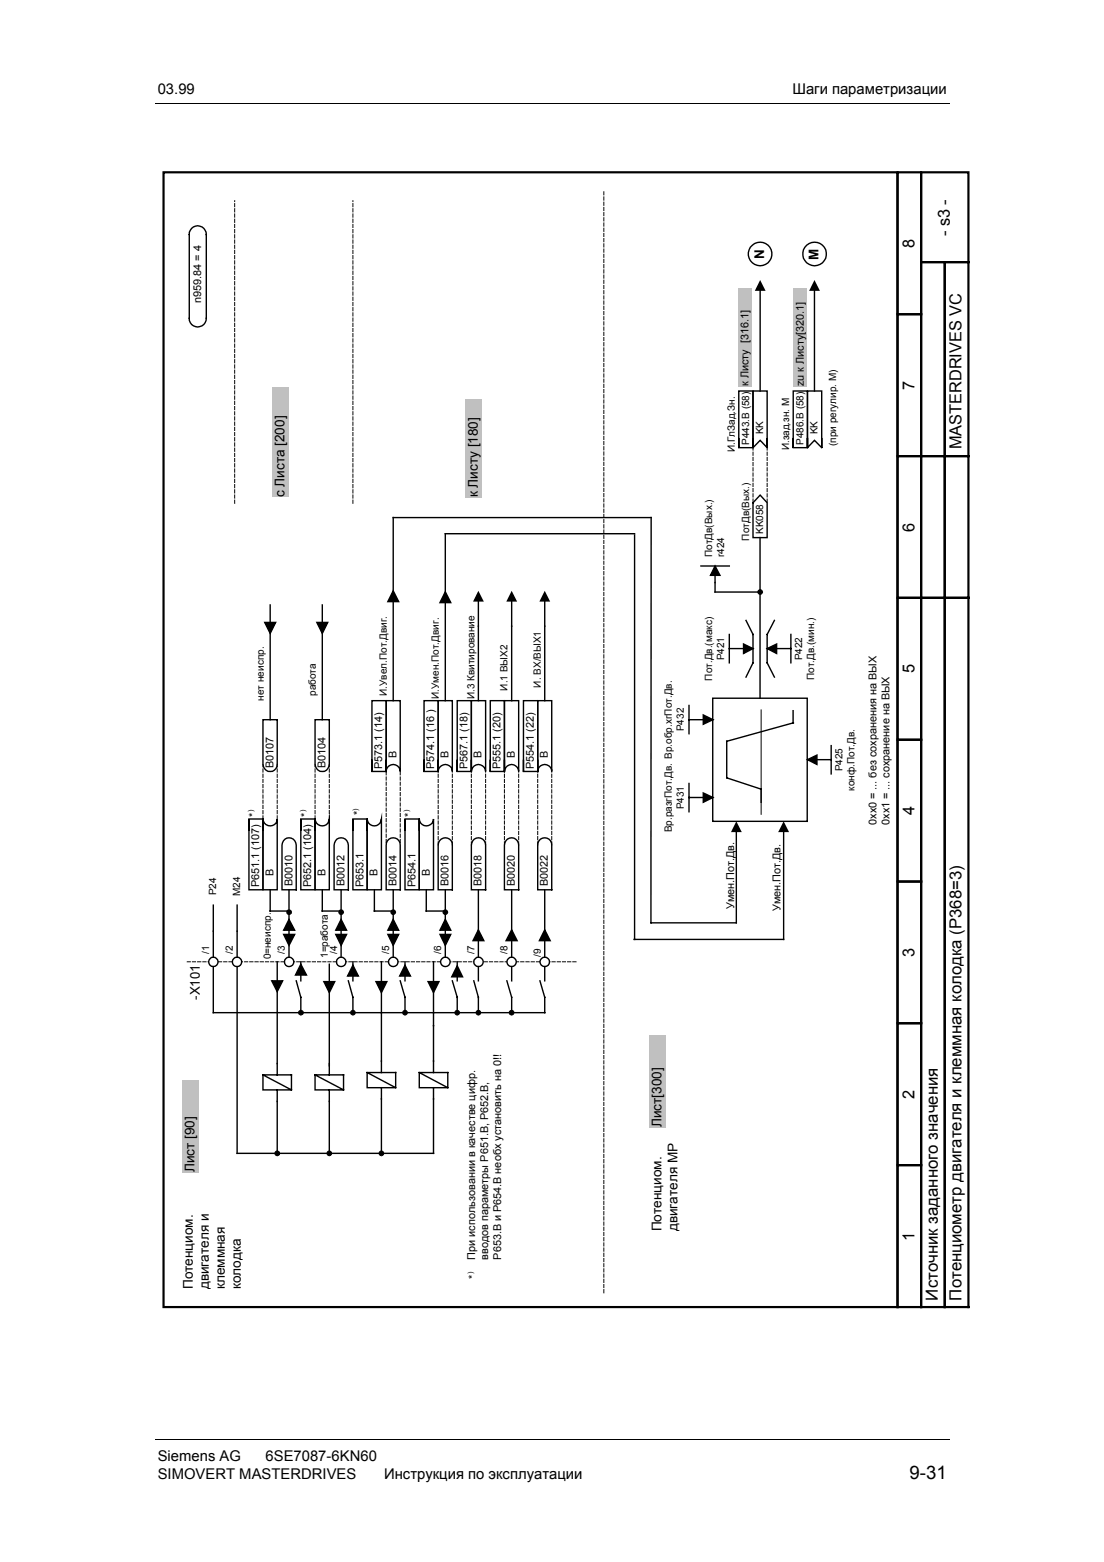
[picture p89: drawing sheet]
<svg xmlns="http://www.w3.org/2000/svg" width="210mm" height="297mm" viewBox="0 0 210 297" stroke-linecap="round" stroke-linejoin="round" font-family="sans-serif">
<defs><g id="words">
<text font-size="3.5" x="172.9" y="281.3">9-31</text>
<g font-size="3.2">
<text x="173.8" y="47.2" transform="rotate(-90 173.8 47.2)">8</text>
<text x="180.6" y="45" transform="rotate(-90 180.6 45)">- s3 -</text>
<text x="173.8" y="74.1" transform="rotate(-90 173.8 74.1)">7</text>
<text x="182.8" y="85.5" transform="rotate(-90 182.8 85.5)">MASTERDRIVES VC</text>
<text x="173.8" y="101.1" transform="rotate(-90 173.8 101.1)">6</text>
<text x="173.8" y="128.1" transform="rotate(-90 173.8 128.1)">5</text>
<text x="173.8" y="155" transform="rotate(-90 173.8 155)">4</text>
<text x="173.8" y="182" transform="rotate(-90 173.8 182)">3</text>
<text x="173.8" y="209" transform="rotate(-90 173.8 209)">2</text>
<text x="173.8" y="236" transform="rotate(-90 173.8 236)">1</text>
<text x="178.3" y="247.3" transform="rotate(-90 178.3 247.3)">Источник заданного значения</text>
<text x="182.8" y="247.3" transform="rotate(-90 182.8 247.3)">Потенциометр двигателя и клеммная колодка (P368=3)</text>
</g>
<g font-size="2.8">
<text x="30" y="17.8">03.99</text>
<text x="150.7" y="17.8">Шаги параметризации</text>
<text x="30" y="277.8">Siemens AG</text>
<text x="30" y="281.3">SIMOVERT MASTERDRIVES</text>
<text x="50.5" y="277.8">6SE7087-6KN60</text>
<text x="73" y="281.3">Инструкция по эксплуатации</text>
</g>
<g font-size="2.5">
<text x="145.3" y="49.2" transform="rotate(-90 145.3 49.2)">N</text>
<text x="155.6" y="49.4" transform="rotate(-90 155.6 49.4)">M</text>
<text x="54.1" y="94.6" transform="rotate(-90 54.1 94.6)">с Листа [200]</text>
<text x="90.8" y="94.6" transform="rotate(-90 90.8 94.6)">к Листу [180]</text>
<text x="38" y="190.1" transform="rotate(-90 38 190.1)">-X101</text>
<text x="125.8" y="214.4" transform="rotate(-90 125.8 214.4)">Лист[300]</text>
<text x="37" y="222.9" transform="rotate(-90 37 222.9)">Лист [90]</text>
<text x="125.8" y="234.2" transform="rotate(-90 125.8 234.2)">Потенциом.</text>
<text x="128.8" y="234.2" transform="rotate(-90 128.8 234.2)">двигателя MP</text>
<text x="36.7" y="245.2" transform="rotate(-90 36.7 245.2)">Потенциом.</text>
<text x="39.7" y="245.2" transform="rotate(-90 39.7 245.2)">двигателя и</text>
<text x="42.8" y="245.2" transform="rotate(-90 42.8 245.2)">клеммная</text>
<text x="45.8" y="245.2" transform="rotate(-90 45.8 245.2)">колодка</text>
</g>
<g font-size="2.1">
<text x="38.2" y="57.6" transform="rotate(-90 38.2 57.6)">n959.84 = 4</text>
<text x="142.3" y="73.4" transform="rotate(-90 142.3 73.4)">к Листу [316.1]</text>
<text x="152.8" y="73.4" transform="rotate(-90 152.8 73.4)">zu к Листу[320.1]</text>
<text x="52" y="146.1" transform="rotate(-90 52 146.1)">B0107</text>
<text x="61.9" y="146.1" transform="rotate(-90 61.9 146.1)">B0104</text>
<text x="72.7" y="146.2" transform="rotate(-90 72.7 146.2)">P573.1 (14)</text>
<text x="75.4" y="144.2" transform="rotate(-90 75.4 144.2)">B</text>
<text x="82.6" y="146.2" transform="rotate(-90 82.6 146.2)">P574.1 (16 )</text>
<text x="85.3" y="144.2" transform="rotate(-90 85.3 144.2)">B</text>
<text x="88.9" y="146.2" transform="rotate(-90 88.9 146.2)">P567.1 (18)</text>
<text x="91.6" y="144.2" transform="rotate(-90 91.6 144.2)">B</text>
<text x="95.2" y="146.2" transform="rotate(-90 95.2 146.2)">P555.1 (20)</text>
<text x="97.9" y="144.2" transform="rotate(-90 97.9 144.2)">B</text>
<text x="101.5" y="146.2" transform="rotate(-90 101.5 146.2)">P554.1 (22)</text>
<text x="104.2" y="144.2" transform="rotate(-90 104.2 144.2)">B</text>
<text x="48.8" y="155.3" transform="rotate(-90 48.8 155.3)">*</text>
<text x="58.7" y="155.3" transform="rotate(-90 58.7 155.3)">*</text>
<text x="68.7" y="155" transform="rotate(-90 68.7 155)">*</text>
<text x="78.4" y="155.3" transform="rotate(-90 78.4 155.3)">*</text>
<text x="166.6" y="156.9" transform="rotate(-90 166.6 156.9)">0xx0 = ... без сохранения на ВЫХ</text>
<text x="169.1" y="156.9" transform="rotate(-90 169.1 156.9)">0xx1 = ... сохранение на ВЫХ</text>
<text x="52" y="166.7" transform="rotate(-90 52 166.7)">B</text>
<text x="61.9" y="166.7" transform="rotate(-90 61.9 166.7)">B</text>
<text x="71.8" y="166.7" transform="rotate(-90 71.8 166.7)">B</text>
<text x="81.7" y="166.7" transform="rotate(-90 81.7 166.7)">B</text>
<text x="49.3" y="168.7" transform="rotate(-90 49.3 168.7)">P651.1 (107)</text>
<text x="55.6" y="168.6" transform="rotate(-90 55.6 168.6)">B0010</text>
<text x="59.2" y="168.7" transform="rotate(-90 59.2 168.7)">P652.1 (104)</text>
<text x="65.5" y="168.6" transform="rotate(-90 65.5 168.6)">B0012</text>
<text x="69.1" y="168.7" transform="rotate(-90 69.1 168.7)">P653.1</text>
<text x="75.4" y="168.6" transform="rotate(-90 75.4 168.6)">B0014</text>
<text x="79" y="168.7" transform="rotate(-90 79 168.7)">P654.1</text>
<text x="85.3" y="168.6" transform="rotate(-90 85.3 168.6)">B0016</text>
<text x="91.6" y="168.6" transform="rotate(-90 91.6 168.6)">B0018</text>
<text x="97.9" y="168.6" transform="rotate(-90 97.9 168.6)">B0020</text>
<text x="104.2" y="168.6" transform="rotate(-90 104.2 168.6)">B0022</text>
<text x="139.6" y="172.9" transform="rotate(-90 139.6 172.9)">Умен.Пот.Дв.</text>
<text x="148.4" y="173.3" transform="rotate(-90 148.4 173.3)">Умен.Пот.Дв.</text>
<text x="90.4" y="239.5" transform="rotate(-90 90.4 239.5)">При использовании в качестве цифр.</text>
<text x="92.8" y="239.5" transform="rotate(-90 92.8 239.5)">вводов параметры P651.B, P652.B,</text>
<text x="95.3" y="239.5" transform="rotate(-90 95.3 239.5)">P653.B и P654.B необх установить на 0!!</text>
<text x="90.6" y="243.2" transform="rotate(-90 90.6 243.2)">*</text>
</g>
<g font-size="1.9">
<text x="145.1" y="82.6" transform="rotate(-90 145.1 82.6)">KK</text>
<text x="155.4" y="82.6" transform="rotate(-90 155.4 82.6)">KK</text>
<text x="139.7" y="86" transform="rotate(-90 139.7 86)">И.ГлЗад.Зн.</text>
<text x="142.4" y="84.6" transform="rotate(-90 142.4 84.6)">P443.B (58)</text>
<text x="150.1" y="85.7" transform="rotate(-90 150.1 85.7)">И.зад.зн. M</text>
<text x="152.8" y="84.6" transform="rotate(-90 152.8 84.6)">P486.B (58)</text>
<text x="159" y="84.8" transform="rotate(-90 159 84.8)">(при регулир. M)</text>
<text x="145.1" y="101.6" transform="rotate(-90 145.1 101.6)">KK058</text>
<text x="135.4" y="106" transform="rotate(-90 135.4 106)">ПотДв(Вых.)</text>
<text x="137.7" y="106" transform="rotate(-90 137.7 106)">r424</text>
<text x="142.4" y="102.8" transform="rotate(-90 142.4 102.8)">ПотДв(Вых.)</text>
<text x="137.7" y="125.6" transform="rotate(-90 137.7 125.6)">P421</text>
<text x="152.5" y="125.6" transform="rotate(-90 152.5 125.6)">P422</text>
<text x="96.5" y="131.3" transform="rotate(-90 96.5 131.3)">И.1 ВЫХ2</text>
<text x="102.8" y="130.8" transform="rotate(-90 102.8 130.8)">И. ВХ/ВЫХ1</text>
<text x="135.4" y="129.4" transform="rotate(-90 135.4 129.4)">Пот.Дв.(макс)</text>
<text x="154.8" y="129.3" transform="rotate(-90 154.8 129.3)">Пот.Дв.(мин.)</text>
<text x="50.1" y="133.2" transform="rotate(-90 50.1 133.2)">нет неиспр.</text>
<text x="60" y="132.3" transform="rotate(-90 60 132.3)">работа</text>
<text x="73.6" y="132.4" transform="rotate(-90 73.6 132.4)">И.Увел.Пот.Двиг.</text>
<text x="83.5" y="132.9" transform="rotate(-90 83.5 132.9)">И.Умен.Пот.Двиг.</text>
<text x="90.2" y="133" transform="rotate(-90 90.2 133)">И.3 Квитирование</text>
<text x="130" y="139.1" transform="rotate(-90 130 139.1)">P432</text>
<text x="160.2" y="146.7" transform="rotate(-90 160.2 146.7)">P425</text>
<text x="130" y="153.9" transform="rotate(-90 130 153.9)">P431</text>
<text x="162.5" y="150.4" transform="rotate(-90 162.5 150.4)">конф.Пот.Дв.</text>
<text x="127.8" y="158.3" transform="rotate(-90 127.8 158.3)">Вр.разгПот.Дв. Вр.обр.хгПот.Дв.</text>
<text x="41.1" y="170.2" transform="rotate(-90 41.1 170.2)">P24</text>
<text x="45.7" y="170.4" transform="rotate(-90 45.7 170.4)">M24</text>
<text x="39.8" y="181.5" transform="rotate(-90 39.8 181.5)">/1</text>
<text x="44.3" y="181.5" transform="rotate(-90 44.3 181.5)">/2</text>
<text x="51.5" y="182.5" transform="rotate(-90 51.5 182.5)">0=неиспр.</text>
<text x="54.2" y="181.5" transform="rotate(-90 54.2 181.5)">/3</text>
<text x="62.3" y="182.2" transform="rotate(-90 62.3 182.2)">1=работа</text>
<text x="64.1" y="181.5" transform="rotate(-90 64.1 181.5)">/4</text>
<text x="74" y="181.5" transform="rotate(-90 74 181.5)">/5</text>
<text x="83.9" y="181.5" transform="rotate(-90 83.9 181.5)">/6</text>
<text x="90.2" y="181.5" transform="rotate(-90 90.2 181.5)">/7</text>
<text x="96.5" y="181.5" transform="rotate(-90 96.5 181.5)">/8</text>
<text x="102.8" y="181.9" transform="rotate(-90 102.8 181.9)">/9</text>
</g>
<g font-size="1.4">
<text x="48.1" y="154.5" transform="rotate(-90 48.1 154.5)">)</text>
<text x="58" y="154.5" transform="rotate(-90 58 154.5)">)</text>
<text x="68.1" y="154.2" transform="rotate(-90 68.1 154.2)">)</text>
<text x="77.7" y="154.5" transform="rotate(-90 77.7 154.5)">)</text>
<text x="89.9" y="242.4" transform="rotate(-90 89.9 242.4)">)</text>
</g>
</g></defs>
<g fill="none" stroke="#000" stroke-width=".19">
<path d="M29.5 19.7h151M35.6 182.9h.6M36.6 182.9h.6M37.6 182.9h.6M38.6 182.9h.6M39.6 182.9h.6M40.6 182.9h.5M41.5 182.9h.6M42.5 182.9h.6M43.5 182.9h.6M44.5 182.9h.6M45.5 182.9h.6"/>
<path d="M46.5 182.9h.6M47.5 182.9h.6M48.5 182.9h.6M49.5 182.9h.6M50.5 182.9h.6M51.5 182.9h.5M52.4 182.9h.6M53.4 182.9h.6M54.4 182.9h.6M55.4 182.9h.6M56.4 182.9h.6M57.4 182.9h.6"/>
<path d="M58.4 182.9h.6M59.4 182.9h.6M60.4 182.9h.6M61.4 182.9h.6M62.3 182.9h.6M63.3 182.9h.6M64.3 182.9h.6M65.3 182.9h.6M66.3 182.9h.6M67.3 182.9h.6M68.3 182.9h.6M69.3 182.9h.6"/>
<path d="M70.3 182.9h.6M71.3 182.9h.6M72.2 182.9h.7M73.2 182.9h.7M74.2 182.9h.6M75.2 182.9h.6M76.2 182.9h.6M77.2 182.9h.6M78.2 182.9h.6M79.2 182.9h.6M80.2 182.9h.6M81.2 182.9h.6"/>
<path d="M82.2 182.9h.6M83.1 182.9h.7M84.1 182.9h.7M85.1 182.9h.6M86.1 182.9h.6M87.1 182.9h.6M88.1 182.9h.6M89.1 182.9h.6M90.1 182.9h.6M91.1 182.9h.6M92.1 182.9h.6M93 182.9h.7"/>
<path d="M94 182.9h.7M95 182.9h.7M96 182.9h.6M97 182.9h.6M98 182.9h.6M99 182.9h.6M100 182.9h.6M101 182.9h.6M102 182.9h.6M103 182.9h.6M103.9 182.9h.7M104.9 182.9h.7"/>
<path d="M105.9 182.9h.7M106.9 182.9h.6M107.9 182.9h.6M108.9 182.9h.6M29.5 273.8h151"/>
</g>
<g fill="none" stroke="#000" stroke-width=".42">
<path d="M31.1 32.8h139.5v215.8h-139.5zM170.6 32.8h4.5v27h-4.5zM175.1 32.8h9v17h-9zM170.6 59.8h4.5v26.9h-4.5zM175.1 49.8h4.5v36.9h-4.5zM179.6 49.8h4.5v36.9h-4.5zM170.6 86.7h4.5v27h-4.5zM175.1 86.7h4.5v27h-4.5zM179.6 86.7h4.5v27h-4.5zM170.6 113.7h4.5v27h-4.5zM175.1 113.7h4.5v134.9h-4.5zM179.6 113.7h4.5v134.9h-4.5z"/>
<path d="M170.6 140.7h4.5v26.9h-4.5zM170.6 167.6h4.5v27h-4.5zM170.6 194.6h4.5v27h-4.5zM170.6 221.6h4.5v27h-4.5z"/>
</g>
<g fill="none" stroke="#000" stroke-width=".27">
<path d="M83.3 133.2h2.7v13.5a1.34 1.34 0 0 0-1.3-1.3 1.34 1.34 0 0 0-1.4 1.3zM89.6 133.2h2.7v13.5a1.35 1.35 0 0 0-1.3-1.3 1.35 1.35 0 0 0-1.4 1.3zM95.9 133.2h2.7v13.5a1.35 1.35 0 0 0-1.3-1.3 1.35 1.35 0 0 0-1.4 1.3zM102.2 133.2h2.7v13.5a1.33 1.33 0 0 0-1.3-1.3 1.33 1.33 0 0 0-1.4 1.3zM80.6 144.6v2.1v-13.5h2.7v13.5v-2.1M80.6 146.7h2.7M83.6 159.9a1.34 1.34 0 0 1 1.5-.5 1.34 1.34 0 0 1 .9 1.3v8.5h-2.7v-8.5zM86.9 144.6v2.1v-13.5h2.7v13.5v-2.1M86.9 146.7h2.7M90.2 159.6a1.37 1.37 0 0 1 1.4-.1 1.37 1.37 0 0 1 .7 1.2v8.5h-2.7v-8.5l.3-.8zM93.2 144.6v2.1v-13.5h2.7v13.5v-2.1M93.2 146.7h2.7"/>
<path d="M96.5 159.6a1.34 1.34 0 0 1 1.4-.1 1.34 1.34 0 0 1 .7 1.2v8.5h-2.7v-8.5l.3-.8zM99.5 144.6v2.1v-13.5h2.7v13.5v-2.1M99.5 146.7h2.7M102.8 159.6a1.34 1.34 0 0 1 1.4-.1 1.34 1.34 0 0 1 .7 1.2v8.5h-2.7v-8.5l.1-.4z"/>
</g>
<g fill="#fff" stroke="#000" stroke-width=".27">
<circle cx="74.8" cy="182.9" r=".9"/>
<circle cx="84.7" cy="182.9" r=".9"/>
<circle cx="91" cy="182.9" r=".9"/>
<circle cx="97.3" cy="182.9" r=".88"/>
<circle cx="103.6" cy="182.9" r=".9"/>
</g>
<path d="M84.7 101.5v31.7M91 114.1v19.1M103.6 114.1v19.1M84.7 169.2v12.8M91 169.2v12.8M97.3 169.2v12.8M103.6 169.2v12.8" fill="none" stroke="#000" stroke-width=".27"/>
<path d="M91 112.4l1 2h-2.1zM103.6 112.4l1 2h-2z" fill="#000"/>
<path d="M123.5 196.8h3v17.6h-3z" fill="#c0c0c0"/>
<g fill="none" stroke="#000" stroke-width=".27">
<path d="M97.3 114.1v19.1M77 157.9v-2.2v13.5h2.7v-13.5v2.2M77 155.7h2.7M79.7 155.7a1.36 1.36 0 0 0 1.4 1.4 1.36 1.36 0 0 0 1.3-1.4v13.5h-2.7zM81 169.2v4h3.7M45.1 183.8v35.5M72.5 182.9v18.9M82.4 182.9v21.1M86 186.5l.9 3.2v2.9M86.9 183.8v2.7M90.1 186.5l.9 3.2v2.9M91 183.8v2.7"/>
<path d="M96.4 186.5l.9 3.2v2.9M97.3 183.8v2.7M102.7 186.5l.9 3.2v2.9h-63M103.6 183.8v2.7M62.6 209.4v9.9M72.5 209v10.3M79.7 204h5.4v2.8h-5.4zM79.7 204l5.4 2.8M82.4 206.8v12.5h-29.7"/>
</g>
<g fill="#000" stroke="#000" stroke-width=".19">
<circle cx="84.7" cy="173.5" r=".45"/>
<circle cx="86.9" cy="192.6" r=".45"/>
<circle cx="91" cy="192.6" r=".45"/>
<circle cx="97.3" cy="192.6" r=".47"/>
<circle cx="62.6" cy="219.3" r=".45"/>
<circle cx="72.5" cy="219.3" r=".45"/>
</g>
<path d="M97.3 112.4l1 2h-2z" fill="#000"/>
<path d="M34.7 205.4h3.1v17.5h-3.1z" fill="#c0c0c0"/>
<path d="M40.6 177.1v4.9M45.1 177.1v4.9M54.9 169.2v12.8M64.9 169.2v12.8M74.8 169.2v12.8" fill="none" stroke="#000" stroke-width=".27"/>
<g fill="#fff" stroke="#000" stroke-width=".27">
<circle cx="64.9" cy="182.9" r=".9"/>
<circle cx="55" cy="182.9" r=".89"/>
<circle cx="45.1" cy="182.9" r=".89"/>
<circle cx="40.6" cy="182.9" r=".88"/>
</g>
<g fill="none" stroke="#000" stroke-width=".27">
<path d="M144.5 55v19.4M154.9 55v19.4M140.5 83.4v1.7v-10.7h2.7v10.7v-10.7h2.7v10.7v-1.7M140.5 85.1h2.7l1.3-1.4 1.4 1.4M144.5 94.1l1.4 1.5v6.6h-2.7v-6.6zM150.8 83.4v1.7v-10.7h2.7v10.7v-10.7h2.7v10.7v-1.7M150.8 85.1h2.7l1.4-1.4 1.3 1.4M51.4 115v21.9M61.3 115v21.9M84.7 101.5h35.9M120.6 101.7v76.9M133.3 107.6h5.4"/>
<path d="M136 108.1v4.5h8.5M141.8 118l1.4 2.6v5.4l-1.4 2.8M144.5 102.2v30.6M147.2 118l-1.3 2.6v5.4l1.3 2.8M50 136.9h2.7v8.4a1.36 1.36 0 0 1-1.3 1.4 1.36 1.36 0 0 1-1.4-1.4zM59.9 136.9h2.7v8.4a1.36 1.36 0 0 1-1.3 1.4 1.36 1.36 0 0 1-1.4-1.4zM73.4 133.2h2.7v13.5a1.33 1.33 0 0 0-1.3-1.3 1.33 1.33 0 0 0-1.4 1.3zM74.8 133.2v-34.8h49v77.1M131 134.2v5.3M131 136.9h4.6M135.5 132.8h18v23.4h-18zM138.7 123.3h4.5"/>
<path d="M138.7 120.6v5.4M145.9 123.3h4.5M150.4 120.6v5.4M150.8 135.1v2.4M150.9 137.5l-12.7 3.5v6.9M47.3 157.9v-2.2v13.5h2.7v-13.5v2.2M47.3 155.7h2.7M50 155.7a1.36 1.36 0 0 0 1.4 1.4 1.36 1.36 0 0 0 1.3-1.4v13.5h-2.7zM54.2 159.6a1.35 1.35 0 0 1 1.4-.1 1.35 1.35 0 0 1 .7 1.2v8.5h-2.7v-8.5l.3-.8zM57.2 157.9v-2.2v13.5h2.7v-13.5v2.2M57.2 155.7h2.7M59.9 155.7a1.36 1.36 0 0 0 1.4 1.4 1.36 1.36 0 0 0 1.3-1.4v13.5h-2.7z"/>
<path d="M64.1 159.6a1.38 1.38 0 0 1 1.4-.1 1.38 1.38 0 0 1 .7 1.2v8.5h-2.7v-8.5l.1-.4zM67.1 157.9v-2.2v13.5h2.7v-13.5v2.2M67.1 155.7h2.7M69.8 155.7a1.36 1.36 0 0 0 1.4 1.4 1.36 1.36 0 0 0 1.3-1.4v13.5h-2.7zM70.7 144.6v2.1v-13.5h2.7v13.5v-2.1M70.7 146.7h2.7M74 159.6a1.34 1.34 0 0 1 1.4-.1 1.34 1.34 0 0 1 .7 1.2v8.5h-2.7v-8.5l.1-.4zM131 151.7h4.6M131 149v5.4M138.2 147.9l6.5 2.2v2.5M140 158v17.5h-16.2M149 158v20.6h-28.4"/>
<path d="M153.5 144.5h4.5M158 141.8v5.4M40.6 172.1v5M45.1 172.1v5M51.4 169.2v4h3.5M61.3 169.2v4h3.6M71.2 169.2v4h3.6M40.6 183.8v8.8M52.7 182.9v21.5M56.3 186.5l.9 3.2v2.6M57.2 182.9v3.6M62.6 183.4v21"/>
<path d="M66.2 186.5l.9 3.2v2.6M67.1 182.9v3.6M76.1 186.5l.9 3.2v2.6M77 182.9v3.6M86.9 182.9v.9M50 204.4h5.4v2.9h-5.4zM50 204.4l5.4 2.9M52.7 207.3v12h-7.6M59.9 204.4h5.4v2.9h-5.4zM59.9 204.4l5.4 2.9M62.6 207.3v2.1M69.8 204h5.4v2.8h-5.4z"/>
<path d="M69.8 204l5.4 2.8M72.5 201.8v2.2M72.5 206.8v2.2"/>
</g>
<g fill="#000" stroke="#000" stroke-width=".19">
<circle cx="144.5" cy="112.6" r=".45"/>
<circle cx="55" cy="173.5" r=".46"/>
<circle cx="64.9" cy="173.5" r=".45"/>
<circle cx="74.8" cy="173.5" r=".45"/>
<circle cx="57.2" cy="192.6" r=".47"/>
<circle cx="67.1" cy="192.6" r=".45"/>
<circle cx="77" cy="192.6" r=".45"/>
<circle cx="52.7" cy="219.3" r=".47"/>
</g>
<g fill="#000" stroke="#000" stroke-width=".27">
<path d="M50.3 118.4h2.1l-1 2.1z" fill-rule="evenodd"/>
<path d="M60.2 118.4h2.1l-1 2.1z" fill-rule="evenodd"/>
<path d="M74.8 112.4l1 2h-2.1z" fill-rule="evenodd"/>
<path d="M84.7 112.5l1 2.1h-2z" fill-rule="evenodd"/>
<path d="M136 107.6l.9 1.8h-1.8z" fill-rule="evenodd"/>
<path d="M133.7 136l1.9 .9-1.9 .8z" fill-rule="evenodd"/>
<path d="M141.4 122.5l1.8 .8-1.8 1z" fill-rule="evenodd"/>
<path d="M145.9 123.3l1.8-.8v1.8z" fill-rule="evenodd"/>
<path d="M133.7 150.8l1.9 .9-1.9 .9z" fill-rule="evenodd"/>
<path d="M153.5 144.5l1.8-.9v1.8z" fill-rule="evenodd"/>
<path d="M54.9 174.8l1.1 2.1h-2.1z" fill-rule="evenodd"/>
<path d="M53.9 177.7h2.1l-1.1 2.1z" fill-rule="evenodd"/>
<path d="M64.9 174.8l1 2.1h-2.1z" fill-rule="evenodd"/>
<path d="M63.8 177.7h2.1l-1 2.1z" fill-rule="evenodd"/>
<path d="M74.8 174.8l1 2.1h-2.1z" fill-rule="evenodd"/>
<path d="M73.7 177.7h2.1l-1 2.1z" fill-rule="evenodd"/>
<path d="M84.7 174.8l1 2.1h-2z" fill-rule="evenodd"/>
<path d="M83.7 177.7h2l-1 2.1z" fill-rule="evenodd"/>
<path d="M91 176.8l1 2.1h-2.1z" fill-rule="evenodd"/>
<path d="M97.3 176.8l1 2.1h-2.1z" fill-rule="evenodd"/>
<path d="M103.6 176.8l1 2.1h-2z" fill-rule="evenodd"/>
<path d="M51.7 186.5h2l-1 2.1z" fill-rule="evenodd"/>
<path d="M57.2 183.4l1.1 2h-2.1z" fill-rule="evenodd"/>
<path d="M61.6 186.7h2l-1 2.1z" fill-rule="evenodd"/>
<path d="M67.1 183.6l1 2h-2z" fill-rule="evenodd"/>
<path d="M71.5 186.7h2.1l-1.1 2.1z" fill-rule="evenodd"/>
<path d="M77 183.6l1 2h-2z" fill-rule="evenodd"/>
<path d="M81.4 186.7h2.1l-1.1 2.1z" fill-rule="evenodd"/>
<path d="M86.9 183.7l1 2.1h-2z" fill-rule="evenodd"/>
</g>
<g fill="none" stroke="#000" stroke-width=".19">
<path d="M114.8 36.5v.6M114.8 37.4v.7M114.8 38.4v.7M114.8 39.4v.6M114.8 40.4v.6M114.8 41.4v.6M114.8 42.4v.6M114.8 43.4v.6M114.8 44.4v.6M114.8 45.4v.6M114.8 46.4v.6M114.8 47.3v.7"/>
<path d="M114.8 48.3v.6M114.8 49.3v.6M114.8 50.3v.6M114.8 51.3v.6M114.8 52.3v.6M114.8 53.3v.6M114.8 54.3v.6M114.8 55.3v.6M114.8 56.3v.6M114.8 57.2v.6M114.8 58.2v.6M114.8 59.2v.6"/>
<path d="M114.8 60.2v.6M114.8 61.2v.6M114.8 62.2v.6M114.8 63.2v.6M114.8 64.2v.6M114.8 65.2v.6M114.8 66.1v.7M114.8 67.1v.7M114.8 68.1v.6M114.8 69.1v.6M114.8 70.1v.6M114.8 71.1v.6"/>
<path d="M114.8 72.1v.6M114.8 73.1v.6M114.8 74.1v.6M114.8 75.1v.6M114.8 76.1v.5M114.8 77v.6M114.8 78v.6M114.8 79v.6M114.8 80v.6M114.8 81v.6M114.8 82v.6M114.8 83v.6"/>
<path d="M114.8 83.9v.7M114.8 84.9v.7M114.8 85.9v.7M114.8 86.9v.6M114.8 87.9v.6M114.8 88.9v.6M114.8 89.9v.6M114.8 90.9v.6M114.8 91.9v.6M114.8 92.9v.6M114.8 93.9v.6M114.8 94.8v.6"/>
<path d="M114.8 95.8v.6M114.8 96.8v.6M114.8 97.8v.6M114.8 98.8v.6M114.8 99.8v.6M114.8 100.8v.6M114.8 101.8v.6M114.8 102.8v.6M114.8 103.7v.7M114.8 104.7v.6M114.8 105.7v.6M114.8 106.7v.6"/>
<path d="M114.8 107.7v.6M114.8 108.7v.6M114.8 109.7v.6M114.8 110.7v.6M114.8 111.7v.6M114.8 112.6v.7M114.8 113.6v.7M114.8 114.6v.6M114.8 115.6v.6M114.8 116.6v.6M114.8 117.6v.6M114.8 118.6v.6"/>
<path d="M114.8 119.6v.6M114.8 120.6v.6M114.8 121.6v.6M114.8 122.6v.5M114.8 123.5v.6M114.8 124.5v.6M114.8 125.5v.6M114.8 126.5v.6M114.8 127.5v.6M114.8 128.5v.6M114.8 129.5v.6M114.8 130.5v.6"/>
<path d="M114.8 131.4v.7M114.8 132.4v.7M114.8 133.4v.6M114.8 134.4v.6M114.8 135.4v.6M114.8 136.4v.6M114.8 137.4v.6M114.8 138.4v.6M114.8 139.4v.6M144.7 135v19.9M114.8 140.4v.6M114.8 141.4v.6"/>
<path d="M114.8 142.3v.6M114.8 143.3v.6M114.8 144.3v.6M114.8 145.3v.6M114.8 146.3v.6M114.8 147.3v.6M114.8 148.3v.6M114.8 149.3v.6M114.8 150.3v.6M114.8 151.2v.6M114.8 152.2v.6M114.8 153.2v.6"/>
<path d="M114.8 154.2v.6M114.8 155.2v.6M114.8 156.2v.6M114.8 157.2v.6M114.8 158.2v.6M114.8 159.2v.6M114.8 160.1v.7M114.8 161.1v.7M114.8 162.1v.6M114.8 163.1v.6M114.8 164.1v.6M114.8 165.1v.6"/>
<path d="M114.8 166.1v.6M114.8 167.1v.6M114.8 168.1v.6M114.8 169.1v.6M114.8 170.1v.5M114.8 171v.6M114.8 172v.6M114.8 173v.6M114.8 174v.6M114.8 175v.6M114.8 176v.6M114.8 177v.6"/>
<path d="M114.8 178v.6M114.8 178.9v.7M114.8 179.9v.7M114.8 180.9v.6M114.8 181.9v.6M114.8 182.9v.6M114.8 183.9v.6M114.8 184.9v.6M114.8 185.9v.6M114.8 186.9v.6M114.8 187.9v.6M114.8 188.8v.7"/>
<path d="M114.8 189.8v.6M114.8 190.8v.6M114.8 191.8v.6M114.8 192.8v.6M114.8 193.8v.6M114.8 194.8v.6M114.8 195.8v.6M114.8 196.8v.6M114.8 197.8v.6M114.8 198.7v.6M114.8 199.7v.6M114.8 200.7v.6"/>
<path d="M114.8 201.7v.6M114.8 202.7v.6M114.8 203.7v.6M114.8 204.7v.6M114.8 205.7v.6M114.8 206.7v.6M114.8 207.6v.7M114.8 208.6v.7M114.8 209.6v.6M114.8 210.6v.6M114.8 211.6v.6M114.8 212.6v.6"/>
<path d="M114.8 213.6v.6M114.8 214.6v.6M114.8 215.6v.6M114.8 216.6v.6M114.8 217.6v.5M114.8 218.5v.6M114.8 219.5v.6M114.8 220.5v.6M114.8 221.5v.6M114.8 222.5v.6M114.8 223.5v.6M114.8 224.5v.6"/>
<path d="M114.8 225.4v.7M114.8 226.4v.7M114.8 227.4v.6M114.8 228.4v.6M114.8 229.4v.6M114.8 230.4v.6M114.8 231.4v.6M114.8 232.4v.6M114.8 233.4v.6M114.8 234.4v.6M114.8 235.4v.6M114.8 236.3v.6"/>
<path d="M114.8 237.3v.6M114.8 238.3v.6M114.8 239.3v.6M114.8 240.3v.6M114.8 241.3v.6M114.8 242.3v.6M114.8 243.3v.6M114.8 244.3v.6M114.8 245.2v.7"/>
</g>
<path d="M144.5 53.3l1.1 2h-2.1zM154.9 53.3l1 2h-2.1zM140 156.2l1 2h-2zM149 156.2l1 2h-2z" fill="#000"/>
<path d="M51.8 73.7h3.1v20.9h-3.1z" fill="#c0c0c0"/>
<g fill="none" stroke="#000" stroke-width=".19">
<path d="M44.6 38.2v.1M44.6 38.7v.6M44.6 39.7v.6M67.1 38.2v.1M67.1 38.7v.6M67.1 39.7v.6M44.6 40.7v.6M44.6 41.7v.6M44.6 42.7v.6M44.6 43.6v.7M44.6 44.6v.7M44.6 45.6v.6"/>
<path d="M44.6 46.6v.6M44.6 47.6v.6M44.6 48.6v.6M44.6 49.6v.6M44.6 50.6v.6M44.6 51.6v.6M44.6 52.6v.6M44.6 53.6v.6M44.6 54.5v.6M44.6 55.5v.6M44.6 56.5v.6M44.6 57.5v.6"/>
<path d="M44.6 58.5v.6M44.6 59.5v.6M67.1 40.7v.6M67.1 41.7v.6M67.1 42.7v.6M67.1 43.6v.7M67.1 44.6v.7M67.1 45.6v.6M67.1 46.6v.6M67.1 47.6v.6M67.1 48.6v.6M67.1 49.6v.6"/>
<path d="M67.1 50.6v.6M67.1 51.6v.6M67.1 52.6v.6M67.1 53.6v.6M67.1 54.5v.6M67.1 55.5v.6M67.1 56.5v.6M67.1 57.5v.6M67.1 58.5v.6M67.1 59.5v.6M44.6 60.5v.6M44.6 61.5v.6"/>
<path d="M44.6 62.5v.6M44.6 63.4v.7M44.6 64.4v.6M44.6 65.4v.6M44.6 66.4v.6M44.6 67.4v.6M44.6 68.4v.6M44.6 69.4v.6M44.6 70.4v.6M44.6 71.4v.6M44.6 72.3v.7M44.6 73.3v.7"/>
<path d="M44.6 74.3v.6M44.6 75.3v.6M44.6 76.3v.6M44.6 77.3v.6M44.6 78.3v.6M44.6 79.3v.6M67.1 60.5v.6M67.1 61.5v.6M67.1 62.5v.6M67.1 63.4v.7M67.1 64.4v.6M67.1 65.4v.6"/>
<path d="M67.1 66.4v.6M67.1 67.4v.6M67.1 68.4v.6M67.1 69.4v.6M67.1 70.4v.6M67.1 71.4v.6M67.1 72.3v.7M67.1 73.3v.7M67.1 74.3v.6M67.1 75.3v.6M67.1 76.3v.6M67.1 77.3v.6"/>
<path d="M67.1 78.3v.6M67.1 79.3v.6M44.6 80.3v.6M44.6 81.3v.6M44.6 82.3v.5M44.6 83.2v.6M44.6 84.2v.6M44.6 85.2v.6M44.6 86.2v.6M44.6 87.2v.6M44.6 88.2v.6M44.6 89.2v.6"/>
<path d="M44.6 90.2v.6M44.6 91.1v.7M44.6 92.1v.7M44.6 93.1v.6M44.6 94.1v.6M44.6 95.1v.6M67.1 80.3v.6M67.1 81.3v.6M67.1 82.3v.5M67.1 83.2v.6M67.1 84.2v.6M67.1 85.2v.6"/>
<path d="M67.1 86.2v.6M67.1 87.2v.6M67.1 88.2v.6M67.1 89.2v.6M67.1 90.2v.6M67.1 91.1v.7M67.1 92.1v.7M67.1 93.1v.6M67.1 94.1v.6M67.1 95.1v.6"/>
</g>
<path d="M88.6 75.9h3v18.7h-3z" fill="#c0c0c0"/>
<g fill="none" stroke="#000" stroke-width=".19">
<path d="M143.2 85.1v.5M143.2 86v.6M143.2 87v.6M143.2 87.9v.7M143.2 88.9v.7M143.2 89.9v.7M143.2 90.9v.6M143.2 91.9v.6M143.2 92.9v.6M143.2 93.9v.6M143.2 94.9v.6M145.9 85.1v.5"/>
<path d="M145.9 86v.6M145.9 87v.6M145.9 87.9v.7M145.9 88.9v.7M145.9 89.9v.7M145.9 90.9v.6M145.9 91.9v.6M145.9 92.9v.6M145.9 93.9v.6M145.9 94.9v.6"/>
</g>
<g fill="#c0c0c0">
<path d="M140.5 54.8h2.4v18.6h-2.4z"/>
<path d="M150.9 54.8h2.5v18.6h-2.5z"/>
</g>
<g fill="none" stroke="#000" stroke-width=".19">
<path d="M50 145.4v.4M50 146.2v.6M50 147.2v.6M50 148.2v.6M50 149.2v.6M50 150.2v.6M50 151.2v.6M50 152.2v.6M50 153.1v.7M50 154.1v.6M50 155.1v.6M52.7 145.4v.4"/>
<path d="M52.7 146.2v.6M52.7 147.2v.6M52.7 148.2v.6M52.7 149.2v.6M52.7 150.2v.6M52.7 151.2v.6M52.7 152.2v.6M52.7 153.1v.7M52.7 154.1v.6M52.7 155.1v.6M59.9 145.4v.4M59.9 146.2v.6"/>
<path d="M59.9 147.2v.6M59.9 148.2v.6M59.9 149.2v.6M59.9 150.2v.6M59.9 151.2v.6M59.9 152.2v.6M59.9 153.1v.7M59.9 154.1v.6M59.9 155.1v.6M62.6 145.4v.4M62.6 146.2v.6M62.6 147.2v.6"/>
<path d="M62.6 148.2v.6M62.6 149.2v.6M62.6 150.2v.6M62.6 151.2v.6M62.6 152.2v.6M62.6 153.1v.7M62.6 154.1v.6M62.6 155.1v.6M73.4 146.3v.1M73.4 146.7v.7M73.4 147.7v.7M73.4 148.7v.6"/>
<path d="M73.4 149.7v.6M73.4 150.7v.6M73.4 151.7v.6M73.4 152.7v.6M73.4 153.7v.6M73.4 154.7v.6M73.4 155.7v.6M73.4 156.7v.5M73.4 157.6v.6M73.4 158.6v.6M73.4 159.6v.6M76.1 146.3v.1"/>
<path d="M76.1 146.7v.7M76.1 147.7v.7M76.1 148.7v.6M76.1 149.7v.6M76.1 150.7v.6M76.1 151.7v.6M76.1 152.7v.6M76.1 153.7v.6M76.1 154.7v.6M76.1 155.7v.6M76.1 156.7v.5M76.1 157.6v.6"/>
<path d="M76.1 158.6v.6M76.1 159.6v.6M83.3 146.7v.1M83.3 147.2v.6M83.3 148.2v.6M83.3 149.2v.6M83.3 150.2v.6M83.3 151.2v.6M83.3 152.2v.6M83.3 153.1v.7M83.3 154.1v.6M83.3 155.1v.6"/>
<path d="M83.3 156.1v.6M83.3 157.1v.6M83.3 158.1v.6M83.3 159.1v.6M86 146.7v.1M86 147.2v.6M86 148.2v.6M86 149.2v.6M86 150.2v.6M86 151.2v.6M86 152.2v.6M86 153.1v.7"/>
<path d="M86 154.1v.6M86 155.1v.6M86 156.1v.6M86 157.1v.6M86 158.1v.6M86 159.1v.6M89.6 146.7v.1M89.6 147.2v.6M89.6 148.2v.6M89.6 149.2v.6M89.6 150.2v.6M89.6 151.2v.6"/>
<path d="M89.6 152.2v.6M89.6 153.1v.7M89.6 154.1v.6M89.6 155.1v.6M89.6 156.1v.6M89.6 157.1v.6M89.6 158.1v.6M89.6 159.1v.6M92.3 146.7v.1M92.3 147.2v.6M92.3 148.2v.6M92.3 149.2v.6"/>
<path d="M92.3 150.2v.6M92.3 151.2v.6M92.3 152.2v.6M92.3 153.1v.7M92.3 154.1v.6M92.3 155.1v.6M92.3 156.1v.6M92.3 157.1v.6M92.3 158.1v.6M92.3 159.1v.6M95.9 146.7v.1M95.9 147.2v.6"/>
<path d="M95.9 148.2v.6M95.9 149.2v.6M95.9 150.2v.6M95.9 151.2v.6M95.9 152.2v.6M95.9 153.1v.7M95.9 154.1v.6M95.9 155.1v.6M95.9 156.1v.6M95.9 157.1v.6M95.9 158.1v.6M95.9 159.1v.6"/>
<path d="M98.6 146.7v.1M98.6 147.2v.6M98.6 148.2v.6M98.6 149.2v.6M98.6 150.2v.6M98.6 151.2v.6M98.6 152.2v.6M98.6 153.1v.7M98.6 154.1v.6M98.6 155.1v.6M98.6 156.1v.6M98.6 157.1v.6"/>
<path d="M98.6 158.1v.6M98.6 159.1v.6M102.2 146.7v.1M102.2 147.2v.6M102.2 148.2v.6M102.2 149.2v.6M102.2 150.2v.6M102.2 151.2v.6M102.2 152.2v.6M102.2 153.1v.7M102.2 154.1v.6M102.2 155.1v.6"/>
<path d="M102.2 156.1v.6M102.2 157.1v.6M102.2 158.1v.6M102.2 159.1v.6M104.9 146.7v.1M104.9 147.2v.6M104.9 148.2v.6M104.9 149.2v.6M104.9 150.2v.6M104.9 151.2v.6M104.9 152.2v.6M104.9 153.1v.7"/>
<path d="M104.9 154.1v.6M104.9 155.1v.6M104.9 156.1v.6M104.9 157.1v.6M104.9 158.1v.6M104.9 159.1v.6M83.3 160.1v.6M86 160.1v.6M89.6 160.1v.6M92.3 160.1v.6M95.9 160.1v.6M98.6 160.1v.6"/>
<path d="M102.2 160.1v.6M104.9 160.1v.6"/>
</g>
<g fill="#fff" stroke="#000" stroke-width=".27">
<circle cx="144.5" cy="48.3" r="2.25"/>
<circle cx="154.9" cy="48.3" r="2.25"/>
</g>
<path d="M36 44.6a1.62 1.62 0 0 1 1.6-1.7 1.62 1.62 0 0 1 1.6 1.7M36 44.6v15.9M39.2 44.6v15.9M36 60.6a1.62 1.62 0 0 0 1.6 1.6 1.62 1.62 0 0 0 1.6-1.6" fill="none" stroke="#000" stroke-width=".27"/>
<use href="#words"/>
</svg>
